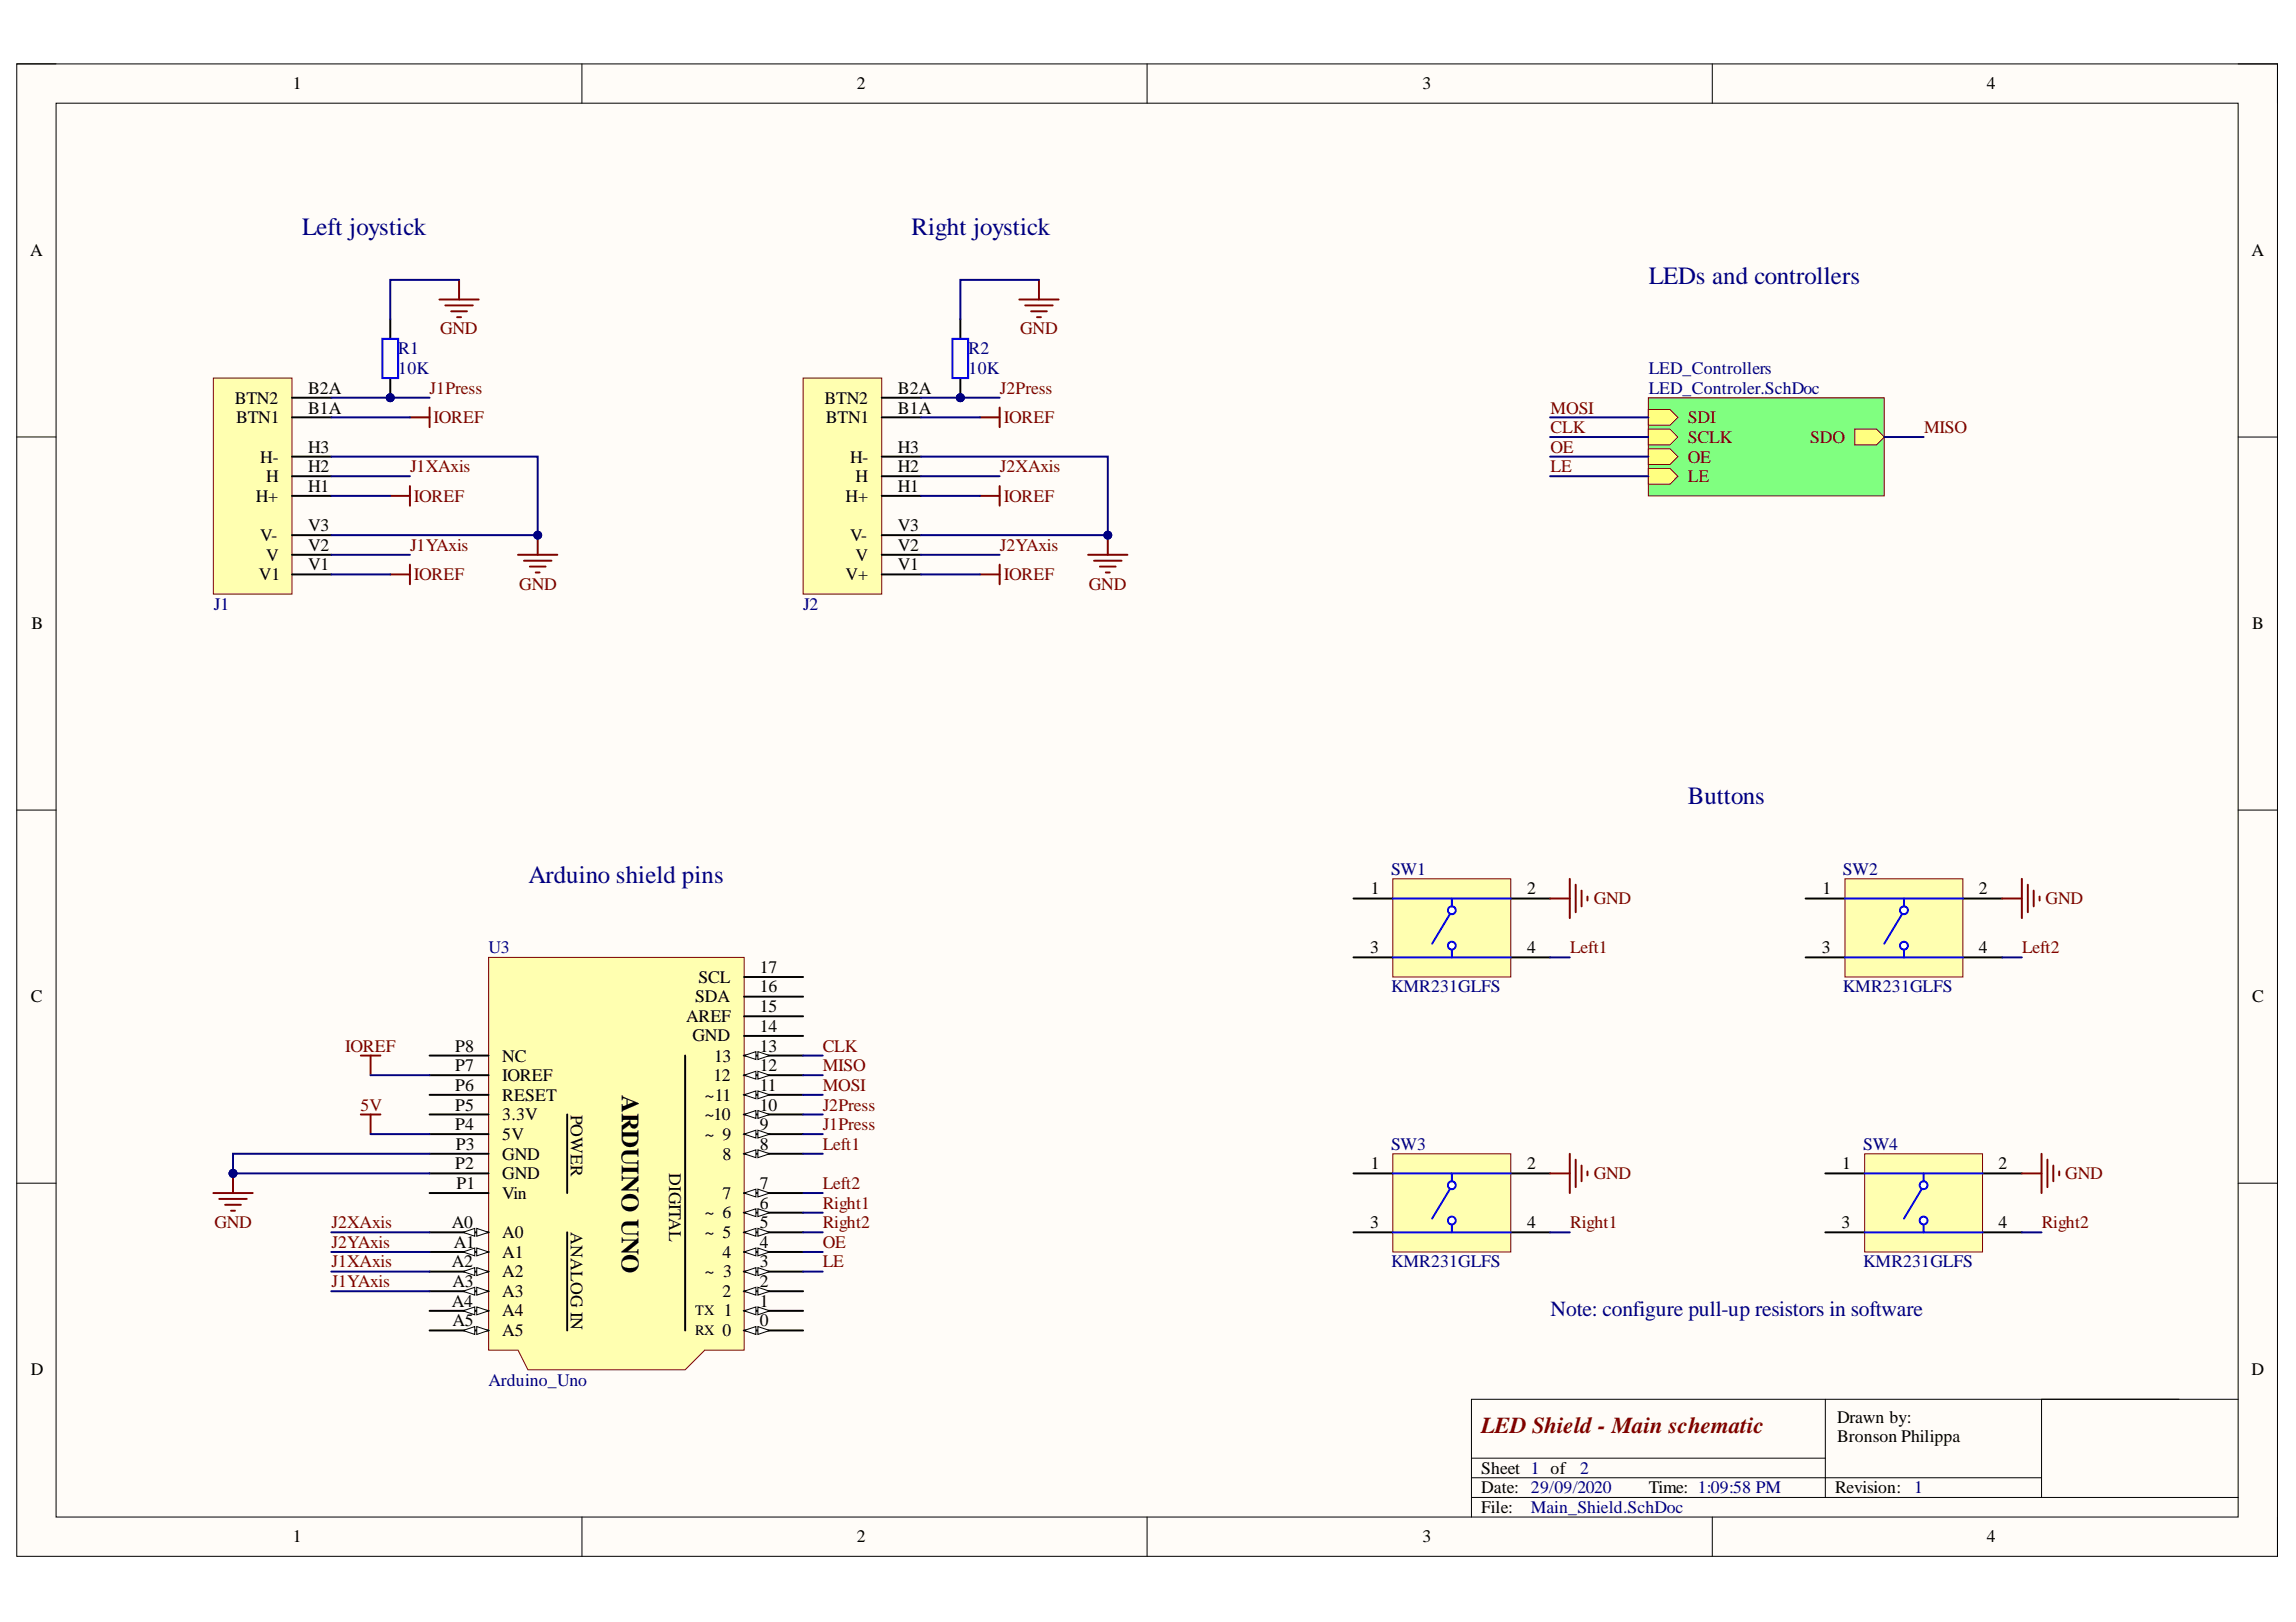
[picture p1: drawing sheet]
<svg xmlns="http://www.w3.org/2000/svg" width="297mm" height="210mm" viewBox="0 0 297 210" stroke-linecap="round" stroke-linejoin="round" font-family="sans-serif">
<defs><g id="words">
<g font-size="3.2" fill="#000080">
<text x="39.1" y="30.4">Left joystick</text>
<text x="117.9" y="30.4">Right joystick</text>
<text x="213.3" y="36.8">LEDs and controllers</text>
<text x="218.4" y="104.1">Buttons</text>
<text x="68.4" y="114.3">Arduino shield pins</text>
</g>
<text font-size="3.2" x="80.5" y="141.7" transform="rotate(90 80.5 141.7)">ARDUINO UNO</text>
<text font-size="3" fill="#800000" x="191.6" y="185.5">LED Shield - Main schematic</text>
<text font-size="2.8" fill="#000080" x="200.6" y="170.3">Note: configure pull-up resistors in software</text>
<g font-size="2.3">
<text x="37.9" y="11.6">1</text>
<text x="110.8" y="11.6">2</text>
<text x="184" y="11.6">3</text>
<text x="257" y="11.6">4</text>
<text x="3.9" y="33.1">A</text>
<text x="291.3" y="33.1">A</text>
<text x="30.4" y="52.2">BTN2</text>
<text x="39.8" y="53.5">B1A</text>
<text x="39.8" y="51">B2A</text>
<text x="106.7" y="52.2">BTN2</text>
<text x="116.2" y="53.5">B1A</text>
<text x="116.2" y="51">B2A</text>
<text x="30.5" y="54.8">BTN1</text>
<text x="33.7" y="59.9">H-</text>
<text x="39.8" y="58.6">H3</text>
<text x="106.9" y="54.8">BTN1</text>
<text x="110" y="59.9">H-</text>
<text x="116.2" y="58.6">H3</text>
<text x="33.1" y="64.9">H+</text>
<text x="34.4" y="62.4">H</text>
<text x="39.8" y="63.7">H1</text>
<text x="39.8" y="61.1">H2</text>
<text x="109.4" y="64.9">H+</text>
<text x="110.7" y="62.4">H</text>
<text x="116.2" y="63.7">H1</text>
<text x="116.2" y="61.1">H2</text>
<text x="33.7" y="70">V-</text>
<text x="39.8" y="71.3">V2</text>
<text x="39.8" y="68.7">V3</text>
<text x="110" y="70">V-</text>
<text x="116.2" y="71.3">V2</text>
<text x="116.2" y="68.7">V3</text>
<text x="33.5" y="75.1">V1</text>
<text x="34.4" y="72.5">V</text>
<text x="39.8" y="73.8">V1</text>
<text x="109.4" y="75.1">V+</text>
<text x="110.7" y="72.5">V</text>
<text x="116.2" y="73.8">V1</text>
<text x="4.1" y="81.4">B</text>
<text x="291.4" y="81.4">B</text>
<text x="177.3" y="115.7">1</text>
<text x="197.6" y="115.7">2</text>
<text x="235.8" y="115.7">1</text>
<text x="256" y="115.7">2</text>
<text x="98.3" y="125.9">17</text>
<text x="177.3" y="123.3">3</text>
<text x="197.6" y="123.3">4</text>
<text x="235.7" y="123.3">3</text>
<text x="256" y="123.3">4</text>
<text x="4" y="129.7">C</text>
<text x="89.9" y="129.7">SDA</text>
<text x="90.4" y="127.2">SCL</text>
<text x="98.3" y="128.4">16</text>
<text x="98.3" y="131">15</text>
<text x="291.4" y="129.7">C</text>
<text x="58.9" y="136.1">P8</text>
<text x="65" y="137.4">NC</text>
<text x="88.8" y="132.2">AREF</text>
<text x="89.6" y="134.8">GND</text>
<text x="92.4" y="137.4">13</text>
<text x="98.3" y="136.1">13</text>
<text x="98.3" y="133.5">14</text>
<text x="58.9" y="143.7">P5</text>
<text x="58.9" y="141.2">P6</text>
<text x="58.9" y="138.7">P7</text>
<text x="65" y="142.5">RESET</text>
<text x="65" y="139.9">IOREF</text>
<text x="91.2" y="142.5">~11</text>
<text x="92.3" y="139.9">12</text>
<text x="98.3" y="143.7">10</text>
<text x="98.3" y="141.2">11</text>
<text x="98.3" y="138.7">12</text>
<text x="58.9" y="146.3">P4</text>
<text x="59" y="148.8">P3</text>
<text x="65" y="147.5">5V</text>
<text x="65" y="145">3.3V</text>
<text x="73.9" y="144.2" transform="rotate(90 73.9 144.2)">POWER</text>
<text x="91.2" y="145">~10</text>
<text x="91.2" y="147.5">~ 9</text>
<text x="98.3" y="148.8">8</text>
<text x="98.3" y="146.3">9</text>
<text x="58.9" y="151.3">P2</text>
<text x="59.1" y="153.9">P1</text>
<text x="65" y="155.1">Vin</text>
<text x="65" y="152.6">GND</text>
<text x="65" y="150.1">GND</text>
<text x="86.6" y="151.8" transform="rotate(90 86.6 151.8)">DIGITAL</text>
<text x="93.5" y="155.1">7</text>
<text x="93.5" y="150.1">8</text>
<text x="98.3" y="153.9">7</text>
<text x="177.3" y="151.3">1</text>
<text x="197.6" y="151.3">2</text>
<text x="238.3" y="151.3">1</text>
<text x="258.6" y="151.3">2</text>
<text x="58.5" y="158.9">A0</text>
<text x="58.7" y="161.5">A1</text>
<text x="65" y="160.2">A0</text>
<text x="73.9" y="159.4" transform="rotate(90 73.9 159.4)">ANALOG IN</text>
<text x="91.2" y="157.7">~ 6</text>
<text x="91.2" y="160.2">~ 5</text>
<text x="98.3" y="161.5">4</text>
<text x="98.3" y="158.9">5</text>
<text x="98.3" y="156.4">6</text>
<text x="177.3" y="158.9">3</text>
<text x="197.6" y="158.9">4</text>
<text x="238.3" y="158.9">3</text>
<text x="258.6" y="158.9">4</text>
<text x="58.5" y="164">A2</text>
<text x="58.5" y="166.6">A3</text>
<text x="65" y="162.7">A1</text>
<text x="65" y="165.3">A2</text>
<text x="65" y="167.8">A3</text>
<text x="91.2" y="165.3">~ 3</text>
<text x="93.5" y="167.8">2</text>
<text x="93.5" y="162.7">4</text>
<text x="98.3" y="166.6">2</text>
<text x="98.3" y="164">3</text>
<text x="58.5" y="169.1">A4</text>
<text x="58.5" y="171.6">A5</text>
<text x="65" y="170.4">A4</text>
<text x="65" y="172.9">A5</text>
<text x="93.5" y="172.9">0</text>
<text x="93.7" y="170.4">1</text>
<text x="98.3" y="171.6">0</text>
<text x="98.3" y="169.1">1</text>
<text x="4" y="178">D</text>
<text x="291.3" y="178">D</text>
<text x="237.7" y="184.1">Drawn by:</text>
<text x="191.6" y="190.7">Sheet 1 of</text>
<text x="237.7" y="186.7">Bronson Philippa</text>
<text x="191.6" y="193.3">Date: 29/09/2020</text>
<text x="191.6" y="195.8">File:</text>
<text x="213.3" y="193.3">Time: 1:09:58 PM</text>
<text x="237.4" y="193.3">Revision:</text>
<text x="37.9" y="199.6">1</text>
<text x="110.8" y="199.6">2</text>
<text x="184" y="199.6">3</text>
<text x="257" y="199.6">4</text>
</g>
<g font-size="2.3" fill="#000080">
<text x="51.5" y="45.8">R1</text>
<text x="125.3" y="45.8">R2</text>
<text x="51.5" y="48.4">10K</text>
<text x="125.3" y="48.4">10K</text>
<text x="213.3" y="48.4">LED_Controllers</text>
<text x="213.3" y="51">LED_Controler.SchDoc</text>
<text x="27.7" y="78.9">J1</text>
<text x="103.9" y="78.9">J2</text>
<text x="180" y="113.2">SW1</text>
<text x="238.4" y="113.2">SW2</text>
<text x="63.2" y="123.3">U3</text>
<text x="180" y="128.4">KMR231GLFS</text>
<text x="238.4" y="128.4">KMR231GLFS</text>
<text x="180" y="148.8">SW3</text>
<text x="241" y="148.8">SW4</text>
<text x="180" y="164">KMR231GLFS</text>
<text x="241" y="164">KMR231GLFS</text>
<text x="63.2" y="179.3">Arduino_Uno</text>
<text x="204.4" y="190.7">2</text>
<text x="198.1" y="195.8">Main_Shield.SchDoc</text>
<text x="247.6" y="193.3">1</text>
</g>
<g font-size="2.3" fill="#800000">
<text x="56.9" y="43.3">GND</text>
<text x="132" y="43.3">GND</text>
<text x="55.6" y="51">J1Press</text>
<text x="129.4" y="51">J2Press</text>
<text x="200.6" y="53.5">MOSI</text>
<text x="56.1" y="54.8">IOREF</text>
<text x="129.9" y="54.8">IOREF</text>
<text x="200.6" y="56">CLK</text>
<text x="200.6" y="58.6">OE</text>
<text x="218.4" y="54.8">SDI</text>
<text x="218.4" y="57.3">SCLK</text>
<text x="218.4" y="59.9">OE</text>
<text x="234.2" y="57.3">SDO</text>
<text x="248.9" y="56">MISO</text>
<text x="53" y="61.1">J1XAxis</text>
<text x="53.6" y="64.9">IOREF</text>
<text x="129.4" y="61.1">J2XAxis</text>
<text x="129.9" y="64.9">IOREF</text>
<text x="200.6" y="61.1">LE</text>
<text x="218.4" y="62.4">LE</text>
<text x="53" y="71.3">J1YAxis</text>
<text x="129.4" y="71.3">J2YAxis</text>
<text x="53.6" y="75.1">IOREF</text>
<text x="67.2" y="76.3">GND</text>
<text x="129.9" y="75.1">IOREF</text>
<text x="140.9" y="76.3">GND</text>
<text x="206.2" y="117">GND</text>
<text x="264.6" y="117">GND</text>
<text x="203.1" y="123.3">Left1</text>
<text x="261.6" y="123.3">Left2</text>
<text x="44.7" y="136.1">IOREF</text>
<text x="106.4" y="136.1">CLK</text>
<text x="46.6" y="143.7">5V</text>
<text x="106.4" y="138.7">MISO</text>
<text x="106.4" y="141.2">MOSI</text>
<text x="106.4" y="143.7">J2Press</text>
<text x="106.4" y="146.3">J1Press</text>
<text x="106.4" y="148.8">Left1</text>
<text x="106.4" y="153.9">Left2</text>
<text x="206.2" y="152.6">GND</text>
<text x="267.2" y="152.6">GND</text>
<text x="27.8" y="158.9">GND</text>
<text x="42.9" y="158.9">J2XAxis</text>
<text x="42.9" y="161.5">J2YAxis</text>
<text x="106.4" y="156.4">Right1</text>
<text x="106.4" y="158.9">Right2</text>
<text x="106.4" y="161.5">OE</text>
<text x="203.1" y="158.9">Right1</text>
<text x="264.1" y="158.9">Right2</text>
<text x="42.9" y="164">J1XAxis</text>
<text x="42.9" y="166.6">J1YAxis</text>
<text x="106.4" y="164">LE</text>
</g>
<g font-size="1.9">
<text x="89.9" y="170.2">TX</text>
<text x="89.9" y="172.8">RX</text>
</g>
</g></defs>
<path d="M2.2 8.3h292.4v193.1h-292.4z" fill-rule="evenodd" fill="#fffcf8"/>
<path d="M2.2 8.3h292.4v193.1h-292.4z" fill="none" stroke="#000" stroke-width=".13"/>
<path d="M7.3 13.4h282.3v182.9h-282.3z" fill-rule="evenodd" fill="#fffcf8"/>
<g fill="none" stroke="#000" stroke-width=".13">
<path d="M2.2 8.3h5.1M7.3 13.4h282.3v182.9h-282.3zM75.3 8.3v5M148.4 8.3v5M221.5 8.3v5.1M289.6 8.3h5v5.1M2.2 56.6h5.1M289.6 56.6h5M2.2 104.8h5.1M289.6 104.8h5M2.2 153.1h5.1M289.6 153.1h5"/>
<path d="M75.3 196.3v5.1M148.4 196.3v5.1M190.4 193.8h99.2M190.4 191.2h73.7M190.4 188.7h45.7M221.5 196.3v5.1M236.1 181.1v12.7M264.1 181.1v12.7M289.6 181.1h-99.2v15.2M294.6 196.3v5.1"/>
</g>
<path d="M103.9 48.9h10.2v28h-10.2z" fill-rule="evenodd" fill="#ffffb0"/>
<path d="M103.9 48.9h10.2v28h-10.2z" fill="none" stroke="#800000" stroke-width=".13"/>
<path d="M114.1 59.1h5.1M114.1 54h5.1M114.1 51.5h5.1M114.1 74.3h5.1M114.1 71.8h5.1M114.1 69.3h5.1M114.1 64.2h5.1M114.1 61.6h5.1" fill="none" stroke="#000" stroke-width=".25"/>
<circle cx="50.5" cy="51.5" r=".51" fill="#000080"/>
<circle cx="50.5" cy="51.5" r=".51" fill="none" stroke="#000080" stroke-width=".13"/>
<path d="M50.5 48.9v2.6" fill="none" stroke="#000" stroke-width=".25"/>
<circle cx="50.5" cy="51.5" r=".51" fill="#000080"/>
<circle cx="50.5" cy="51.5" r=".51" fill="none" stroke="#000080" stroke-width=".13"/>
<path d="M50.5 41.3v2.5" fill="none" stroke="#000" stroke-width=".25"/>
<path d="M49.5 43.8h2v5.1h-2z" fill="none" stroke="#00f" stroke-width=".25"/>
<circle cx="124.2" cy="51.5" r=".51" fill="#000080"/>
<circle cx="124.2" cy="51.5" r=".51" fill="none" stroke="#000080" stroke-width=".13"/>
<path d="M124.2 48.9v2.6" fill="none" stroke="#000" stroke-width=".25"/>
<circle cx="124.2" cy="51.5" r=".51" fill="#000080"/>
<circle cx="124.2" cy="51.5" r=".51" fill="none" stroke="#000080" stroke-width=".13"/>
<path d="M124.2 41.3v2.5" fill="none" stroke="#000" stroke-width=".25"/>
<path d="M123.2 43.8h2.1v5.1h-2.1z" fill="none" stroke="#00f" stroke-width=".25"/>
<path d="M213.3 51.5h30.5v12.7h-30.5z" fill-rule="evenodd" fill="#80ff80"/>
<path d="M213.3 51.5h30.5v12.7h-30.5z" fill="none" stroke="#800000" stroke-width=".13"/>
<path d="M240 55.5h2.8l1 1.1-1 1h-2.8z" fill-rule="evenodd" fill="#ffff80"/>
<path d="M240 55.5h2.8l1 1.1-1 1h-2.8z" fill="none" stroke="#800000" stroke-width=".13"/>
<path d="M213.3 53h2.8l1 1-1 1h-2.8z" fill-rule="evenodd" fill="#ffff80"/>
<path d="M213.3 53h2.8l1 1-1 1h-2.8z" fill="none" stroke="#800000" stroke-width=".13"/>
<path d="M213.3 55.5h2.8l1 1.1-1 1h-2.8z" fill-rule="evenodd" fill="#ffff80"/>
<path d="M213.3 55.5h2.8l1 1.1-1 1h-2.8z" fill="none" stroke="#800000" stroke-width=".13"/>
<path d="M213.3 58.1h2.8l1 1-1 1h-2.8z" fill-rule="evenodd" fill="#ffff80"/>
<path d="M213.3 58.1h2.8l1 1-1 1h-2.8z" fill="none" stroke="#800000" stroke-width=".13"/>
<path d="M213.3 60.6h2.8l1 1-1 1.1h-2.8z" fill-rule="evenodd" fill="#ffff80"/>
<path d="M213.3 60.6h2.8l1 1-1 1.1h-2.8z" fill="none" stroke="#800000" stroke-width=".13"/>
<path d="M27.6 154.4h5.1M28.4 155.2h3.5M29.1 155.9h2.1M29.9 156.7h.5M30.1 151.8v2.6" fill="none" stroke="#800000" stroke-width=".25"/>
<circle cx="30.1" cy="151.8" r=".51" fill="#000080"/>
<circle cx="30.1" cy="151.8" r=".51" fill="none" stroke="#000080" stroke-width=".13"/>
<g fill="none" stroke="#800000" stroke-width=".25">
<path d="M56.9 38.8h5M57.6 39.5h3.6M59.4 36.2v2.6M131.9 38.8h5.1M132.6 39.5h3.6M134.4 36.2v2.6M58.4 40.3h2M59.1 41h.5M133.4 40.3h2M134.2 41h.5M67 71.8h5.1M67.8 72.6h3.5"/>
<path d="M68.5 73.3h2.1M69.3 74.1h.5M69.6 69.3v2.5"/>
</g>
<circle cx="69.6" cy="69.3" r=".51" fill="#000080"/>
<circle cx="69.6" cy="69.3" r=".51" fill="none" stroke="#000080" stroke-width=".13"/>
<path d="M140.8 71.8h5.1M141.5 72.6h3.6M142.3 73.3h2M143.1 74.1h.5M143.3 69.3v2.5" fill="none" stroke="#800000" stroke-width=".25"/>
<circle cx="143.3" cy="69.3" r=".51" fill="#000080"/>
<circle cx="143.3" cy="69.3" r=".51" fill="none" stroke="#000080" stroke-width=".13"/>
<path d="M236.1 151.8h5.1M236.1 159.5h5.1M256.5 151.8h5.1M256.5 159.5h5.1" fill="none" stroke="#000" stroke-width=".25"/>
<path d="M241.2 149.3h15.3v12.7h-15.3z" fill-rule="evenodd" fill="#ffffb0"/>
<path d="M241.2 149.3h15.3v12.7h-15.3z" fill="none" stroke="#800000" stroke-width=".13"/>
<path d="M241.2 151.8h15.3M241.2 159.5h15.3M248.9 158.5v1" fill="none" stroke="#00f" stroke-width=".25"/>
<circle cx="248.9" cy="157.9" r=".51" fill="#fff"/>
<circle cx="248.9" cy="157.9" r=".51" fill="none" stroke="#00f" stroke-width=".25"/>
<circle cx="248.9" cy="153.4" r=".51" fill="#fff"/>
<g fill="none" stroke="#00f" stroke-width=".25">
<path d="M248.6 153.9l-2.3 3.8M248.9 151.8v1.1"/>
<circle cx="248.9" cy="153.4" r=".51"/>
</g>
<path d="M175.1 151.8h5.1M175.1 159.5h5.1M195.5 151.8h5M195.5 159.5h5" fill="none" stroke="#000" stroke-width=".25"/>
<path d="M180.2 149.3h15.3v12.7h-15.3z" fill-rule="evenodd" fill="#ffffb0"/>
<path d="M180.2 149.3h15.3v12.7h-15.3z" fill="none" stroke="#800000" stroke-width=".13"/>
<path d="M180.2 151.8h15.3M180.2 159.5h15.3M187.8 158.5v1" fill="none" stroke="#00f" stroke-width=".25"/>
<circle cx="187.8" cy="157.9" r=".51" fill="#fff"/>
<circle cx="187.8" cy="157.9" r=".51" fill="none" stroke="#00f" stroke-width=".25"/>
<circle cx="187.8" cy="153.4" r=".51" fill="#fff"/>
<g fill="none" stroke="#00f" stroke-width=".25">
<path d="M187.6 153.9l-2.3 3.8M187.8 151.8v1.1"/>
<circle cx="187.8" cy="153.4" r=".51"/>
</g>
<path d="M233.6 116.3h5.1M253.9 116.3h5.1M233.6 123.9h5.1M253.9 123.9h5.1" fill="none" stroke="#000" stroke-width=".25"/>
<path d="M238.7 113.7h15.2v12.7h-15.2z" fill-rule="evenodd" fill="#ffffb0"/>
<path d="M238.7 113.7h15.2v12.7h-15.2z" fill="none" stroke="#800000" stroke-width=".13"/>
<path d="M238.7 116.3h15.2M238.7 123.9h15.2M246.3 122.9v1" fill="none" stroke="#00f" stroke-width=".25"/>
<circle cx="246.3" cy="122.4" r=".51" fill="#fff"/>
<circle cx="246.3" cy="122.4" r=".51" fill="none" stroke="#00f" stroke-width=".25"/>
<circle cx="246.3" cy="117.8" r=".51" fill="#fff"/>
<g fill="none" stroke="#00f" stroke-width=".25">
<path d="M246.1 118.3l-2.3 3.8M246.3 116.3v1"/>
<circle cx="246.3" cy="117.8" r=".51"/>
</g>
<path d="M175.1 116.3h5.1M195.5 116.3h5M175.1 123.9h5.1M195.5 123.9h5" fill="none" stroke="#000" stroke-width=".25"/>
<path d="M180.2 113.7h15.3v12.7h-15.3z" fill-rule="evenodd" fill="#ffffb0"/>
<path d="M180.2 113.7h15.3v12.7h-15.3z" fill="none" stroke="#800000" stroke-width=".13"/>
<path d="M180.2 116.3h15.3M180.2 123.9h15.3M187.8 122.9v1" fill="none" stroke="#00f" stroke-width=".25"/>
<circle cx="187.8" cy="122.4" r=".51" fill="#fff"/>
<circle cx="187.8" cy="122.4" r=".51" fill="none" stroke="#00f" stroke-width=".25"/>
<circle cx="187.8" cy="117.8" r=".51" fill="#fff"/>
<g fill="none" stroke="#00f" stroke-width=".25">
<path d="M187.6 118.3l-2.3 3.8M187.8 116.3v1"/>
<circle cx="187.8" cy="117.8" r=".51"/>
</g>
<g fill="none" stroke="#800000" stroke-width=".25">
<path d="M53 54h2.6M55.6 52.7v2.6M126.8 54h2.5M129.3 52.7v2.6M50.5 74.3h2.5M50.5 64.2h2.5M53 62.9v2.5M53 73.1v2.5M126.8 74.3h2.5M126.8 64.2h2.5M129.3 62.9v2.5M129.3 73.1v2.5"/>
<path d="M259 116.3h2.6M261.6 113.7v5.1M262.3 114.5v3.6M263.1 115.3v2M263.9 116v.5M46.7 136.6h2.5M47.9 136.6v2.5M46.7 144.2h2.5M47.9 144.2v2.6M200.5 151.8h2.6M203.1 149.3v5.1M203.8 150.1v3.5"/>
<path d="M204.6 150.8v2.1M205.4 151.6v.5M261.6 151.8h2.5M264.1 149.3v5.1M264.9 150.1v3.5M265.6 150.8v2.1M266.4 151.6v.5"/>
</g>
<path d="M27.6 48.9h10.2v28h-10.2z" fill-rule="evenodd" fill="#ffffb0"/>
<path d="M27.6 48.9h10.2v28h-10.2z" fill="none" stroke="#800000" stroke-width=".13"/>
<path d="M37.8 59.1h5.1M37.8 54h5.1M37.8 51.5h5.1M37.8 74.3h5.1M37.8 71.8h5.1M37.8 69.3h5.1M37.8 64.2h5.1M37.8 61.6h5.1" fill="none" stroke="#000" stroke-width=".25"/>
<path d="M63.2 123.9h33.1v50.8h-5.1l-2.6 2.6h-20.3l-1.3-2.6h-3.8z" fill-rule="evenodd" fill="#ffffb0"/>
<path d="M63.2 123.9h33.1v50.8h-5.1l-2.6 2.6h-20.3l-1.3-2.6h-3.8z" fill="none" stroke="#800000" stroke-width=".13"/>
<path d="M55.6 139.1h7.6M55.6 136.6h7.6M55.6 154.4h7.6M55.6 151.8h7.6M55.6 149.3h7.6M55.6 146.8h7.6M55.6 144.2h7.6M55.6 141.7h7.6M55.6 159.5h7.6" fill="none" stroke="#000" stroke-width=".25"/>
<path d="M61.7 159l1.5 .5-1.5 .5z" fill="#f8fcff"/>
<path d="M61.7 159l1.5 .5-1.5 .5z" fill="none" stroke="#000" stroke-width=".13"/>
<path d="M59.9 159.5l1.5-.5v1z" fill="#f8fcff"/>
<path d="M59.9 159.5l1.5-.5v1z" fill="none" stroke="#000" stroke-width=".13"/>
<path d="M55.6 162h7.6" fill="none" stroke="#000" stroke-width=".25"/>
<path d="M61.7 161.5l1.5 .5-1.5 .5z" fill="#f8fcff"/>
<path d="M61.7 161.5l1.5 .5-1.5 .5z" fill="none" stroke="#000" stroke-width=".13"/>
<path d="M59.9 162l1.5-.5v1z" fill="#f8fcff"/>
<path d="M59.9 162l1.5-.5v1z" fill="none" stroke="#000" stroke-width=".13"/>
<path d="M55.6 164.6h7.6" fill="none" stroke="#000" stroke-width=".25"/>
<path d="M61.7 164l1.5 .6-1.5 .5z" fill="#f8fcff"/>
<path d="M61.7 164l1.5 .6-1.5 .5z" fill="none" stroke="#000" stroke-width=".13"/>
<path d="M59.9 164.6l1.5-.6v1.1z" fill="#f8fcff"/>
<path d="M59.9 164.6l1.5-.6v1.1z" fill="none" stroke="#000" stroke-width=".13"/>
<path d="M55.6 167.1h7.6" fill="none" stroke="#000" stroke-width=".25"/>
<path d="M61.7 166.6l1.5 .5-1.5 .5z" fill="#f8fcff"/>
<path d="M61.7 166.6l1.5 .5-1.5 .5z" fill="none" stroke="#000" stroke-width=".13"/>
<path d="M59.9 167.1l1.5-.5v1z" fill="#f8fcff"/>
<path d="M59.9 167.1l1.5-.5v1z" fill="none" stroke="#000" stroke-width=".13"/>
<path d="M55.6 169.6h7.6" fill="none" stroke="#000" stroke-width=".25"/>
<path d="M61.7 169.1l1.5 .5-1.5 .5z" fill="#f8fcff"/>
<path d="M61.7 169.1l1.5 .5-1.5 .5z" fill="none" stroke="#000" stroke-width=".13"/>
<path d="M59.9 169.6l1.5-.5v1z" fill="#f8fcff"/>
<path d="M59.9 169.6l1.5-.5v1z" fill="none" stroke="#000" stroke-width=".13"/>
<path d="M55.6 172.2h7.6" fill="none" stroke="#000" stroke-width=".25"/>
<path d="M61.7 171.7l1.5 .5-1.5 .5z" fill="#f8fcff"/>
<path d="M61.7 171.7l1.5 .5-1.5 .5z" fill="none" stroke="#000" stroke-width=".13"/>
<path d="M59.9 172.2l1.5-.5v1z" fill="#f8fcff"/>
<path d="M59.9 172.2l1.5-.5v1z" fill="none" stroke="#000" stroke-width=".13"/>
<path d="M73.4 144.2v10.2M73.4 159.5v12.7M96.3 172.2h7.6" fill="none" stroke="#000" stroke-width=".25"/>
<path d="M96.3 172.2l1.5-.5v1z" fill="#f8fcff"/>
<path d="M96.3 172.2l1.5-.5v1z" fill="none" stroke="#000" stroke-width=".13"/>
<path d="M98 171.7l1.6 .5-1.6 .5z" fill="#f8fcff"/>
<path d="M98 171.7l1.6 .5-1.6 .5z" fill="none" stroke="#000" stroke-width=".13"/>
<path d="M96.3 169.6h7.6" fill="none" stroke="#000" stroke-width=".25"/>
<path d="M96.3 169.6l1.5-.5v1z" fill="#f8fcff"/>
<path d="M96.3 169.6l1.5-.5v1z" fill="none" stroke="#000" stroke-width=".13"/>
<path d="M98 169.1l1.6 .5-1.6 .5z" fill="#f8fcff"/>
<path d="M98 169.1l1.6 .5-1.6 .5z" fill="none" stroke="#000" stroke-width=".13"/>
<path d="M96.3 167.1h7.6" fill="none" stroke="#000" stroke-width=".25"/>
<path d="M96.3 167.1l1.5-.5v1z" fill="#f8fcff"/>
<path d="M96.3 167.1l1.5-.5v1z" fill="none" stroke="#000" stroke-width=".13"/>
<path d="M98 166.6l1.6 .5-1.6 .5z" fill="#f8fcff"/>
<path d="M98 166.6l1.6 .5-1.6 .5z" fill="none" stroke="#000" stroke-width=".13"/>
<path d="M96.3 164.6h7.6" fill="none" stroke="#000" stroke-width=".25"/>
<path d="M96.3 164.6l1.5-.6v1.1z" fill="#f8fcff"/>
<path d="M96.3 164.6l1.5-.6v1.1z" fill="none" stroke="#000" stroke-width=".13"/>
<path d="M98 164l1.6 .6-1.6 .5z" fill="#f8fcff"/>
<path d="M98 164l1.6 .6-1.6 .5z" fill="none" stroke="#000" stroke-width=".13"/>
<path d="M96.3 162h7.6" fill="none" stroke="#000" stroke-width=".25"/>
<path d="M96.3 162l1.5-.5v1z" fill="#f8fcff"/>
<path d="M96.3 162l1.5-.5v1z" fill="none" stroke="#000" stroke-width=".13"/>
<path d="M98 161.5l1.6 .5-1.6 .5z" fill="#f8fcff"/>
<path d="M98 161.5l1.6 .5-1.6 .5z" fill="none" stroke="#000" stroke-width=".13"/>
<path d="M96.3 159.5h7.6" fill="none" stroke="#000" stroke-width=".25"/>
<path d="M96.3 159.5l1.5-.5v1z" fill="#f8fcff"/>
<path d="M96.3 159.5l1.5-.5v1z" fill="none" stroke="#000" stroke-width=".13"/>
<path d="M98 159l1.6 .5-1.6 .5z" fill="#f8fcff"/>
<path d="M98 159l1.6 .5-1.6 .5z" fill="none" stroke="#000" stroke-width=".13"/>
<path d="M96.3 156.9h7.6" fill="none" stroke="#000" stroke-width=".25"/>
<path d="M96.3 156.9l1.5-.5v1z" fill="#f8fcff"/>
<path d="M96.3 156.9l1.5-.5v1z" fill="none" stroke="#000" stroke-width=".13"/>
<path d="M98 156.4l1.6 .5-1.6 .5z" fill="#f8fcff"/>
<path d="M98 156.4l1.6 .5-1.6 .5z" fill="none" stroke="#000" stroke-width=".13"/>
<path d="M96.3 154.4h7.6" fill="none" stroke="#000" stroke-width=".25"/>
<path d="M96.3 154.4l1.5-.5v1z" fill="#f8fcff"/>
<path d="M96.3 154.4l1.5-.5v1z" fill="none" stroke="#000" stroke-width=".13"/>
<path d="M98 153.9l1.6 .5-1.6 .5z" fill="#f8fcff"/>
<path d="M98 153.9l1.6 .5-1.6 .5z" fill="none" stroke="#000" stroke-width=".13"/>
<path d="M96.3 149.3h7.6" fill="none" stroke="#000" stroke-width=".25"/>
<path d="M96.3 149.3l1.5-.5v1z" fill="#f8fcff"/>
<path d="M96.3 149.3l1.5-.5v1z" fill="none" stroke="#000" stroke-width=".13"/>
<path d="M98 148.8l1.6 .5-1.6 .5z" fill="#f8fcff"/>
<path d="M98 148.8l1.6 .5-1.6 .5z" fill="none" stroke="#000" stroke-width=".13"/>
<path d="M96.3 146.8h7.6" fill="none" stroke="#000" stroke-width=".25"/>
<path d="M96.3 146.8l1.5-.5v1z" fill="#f8fcff"/>
<path d="M96.3 146.8l1.5-.5v1z" fill="none" stroke="#000" stroke-width=".13"/>
<path d="M98 146.3l1.6 .5-1.6 .5z" fill="#f8fcff"/>
<path d="M98 146.3l1.6 .5-1.6 .5z" fill="none" stroke="#000" stroke-width=".13"/>
<path d="M96.3 144.2h7.6" fill="none" stroke="#000" stroke-width=".25"/>
<path d="M96.3 144.2l1.5-.5v1z" fill="#f8fcff"/>
<path d="M96.3 144.2l1.5-.5v1z" fill="none" stroke="#000" stroke-width=".13"/>
<path d="M98 143.7l1.6 .5-1.6 .5z" fill="#f8fcff"/>
<path d="M98 143.7l1.6 .5-1.6 .5z" fill="none" stroke="#000" stroke-width=".13"/>
<path d="M96.3 141.7h7.6" fill="none" stroke="#000" stroke-width=".25"/>
<path d="M96.3 141.7l1.5-.5v1z" fill="#f8fcff"/>
<path d="M96.3 141.7l1.5-.5v1z" fill="none" stroke="#000" stroke-width=".13"/>
<path d="M98 141.2l1.6 .5-1.6 .5z" fill="#f8fcff"/>
<path d="M98 141.2l1.6 .5-1.6 .5z" fill="none" stroke="#000" stroke-width=".13"/>
<path d="M96.3 139.1h7.6" fill="none" stroke="#000" stroke-width=".25"/>
<path d="M96.3 139.1l1.5-.5v1z" fill="#f8fcff"/>
<path d="M96.3 139.1l1.5-.5v1z" fill="none" stroke="#000" stroke-width=".13"/>
<path d="M98 138.6l1.6 .5-1.6 .5z" fill="#f8fcff"/>
<path d="M98 138.6l1.6 .5-1.6 .5z" fill="none" stroke="#000" stroke-width=".13"/>
<path d="M96.3 136.6h7.6" fill="none" stroke="#000" stroke-width=".25"/>
<path d="M96.3 136.6l1.5-.5v1z" fill="#f8fcff"/>
<path d="M96.3 136.6l1.5-.5v1z" fill="none" stroke="#000" stroke-width=".13"/>
<path d="M98 136.1l1.6 .5-1.6 .5z" fill="#f8fcff"/>
<path d="M98 136.1l1.6 .5-1.6 .5z" fill="none" stroke="#000" stroke-width=".13"/>
<path d="M88.6 136.6v35.6M96.3 134.1h7.6M96.3 129h7.6M96.3 131.5h7.6M96.3 126.4h7.6" fill="none" stroke="#000" stroke-width=".25"/>
<path d="M200.5 116.3h2.6M203.1 113.7v5.1M203.8 114.5v3.6M204.6 115.3v2M205.4 116v.5" fill="none" stroke="#800000" stroke-width=".25"/>
<path d="M259 123.9h2.6M30.1 151.8h25.5" fill="none" stroke="#000080" stroke-width=".25"/>
<circle cx="30.1" cy="151.8" r=".51" fill="#000080"/>
<circle cx="30.1" cy="151.8" r=".51" fill="none" stroke="#000080" stroke-width=".13"/>
<path d="M55.6 149.3h-25.5v2.5" fill="none" stroke="#000080" stroke-width=".25"/>
<circle cx="30.1" cy="151.8" r=".51" fill="#000080"/>
<circle cx="30.1" cy="151.8" r=".51" fill="none" stroke="#000080" stroke-width=".13"/>
<path d="M42.9 59.1h26.7v10.2h-26.7M42.9 74.3h7.6M42.9 71.8h10.1M42.9 159.5h12.7M42.9 167.1h12.7M42.9 164.6h12.7M42.9 162h12.7" fill="none" stroke="#000080" stroke-width=".25"/>
<circle cx="69.6" cy="69.3" r=".51" fill="#000080"/>
<circle cx="69.6" cy="69.3" r=".51" fill="none" stroke="#000080" stroke-width=".13"/>
<path d="M42.9 51.5h12.7M42.9 54h10.1M42.9 64.2h7.6M42.9 61.6h10.1" fill="none" stroke="#000080" stroke-width=".25"/>
<circle cx="50.5" cy="51.5" r=".51" fill="#000080"/>
<circle cx="50.5" cy="51.5" r=".51" fill="none" stroke="#000080" stroke-width=".13"/>
<g fill="none" stroke="#000080" stroke-width=".25">
<path d="M59.4 36.2h-8.9v5.1M119.2 59.1h24.1v10.2h-24.1M119.2 74.3h7.6M119.2 71.8h10.1M47.9 139.1h7.7M103.9 139.1h2.5M103.9 136.6h2.5M47.9 146.8h7.7M103.9 146.8h2.5M103.9 159.5h2.5M103.9 156.9h2.5M103.9 154.4h2.5"/>
<path d="M103.9 149.3h2.5M103.9 144.2h2.5M103.9 141.7h2.5M103.9 164.6h2.5M103.9 162h2.5"/>
</g>
<circle cx="143.3" cy="69.3" r=".51" fill="#000080"/>
<circle cx="143.3" cy="69.3" r=".51" fill="none" stroke="#000080" stroke-width=".13"/>
<path d="M119.2 51.5h10.1M119.2 54h7.6M119.2 64.2h7.6M119.2 61.6h10.1" fill="none" stroke="#000080" stroke-width=".25"/>
<circle cx="124.2" cy="51.5" r=".51" fill="#000080"/>
<circle cx="124.2" cy="51.5" r=".51" fill="none" stroke="#000080" stroke-width=".13"/>
<path d="M134.4 36.2h-10.2v5.1M200.5 59.1h12.8M200.5 56.6h12.8M200.5 54h12.8M243.8 56.6h5.1M200.5 61.6h12.8M200.5 123.9h2.6M200.5 159.5h2.6M261.6 159.5h2.5" fill="none" stroke="#000080" stroke-width=".25"/>
<use href="#words"/>
</svg>
